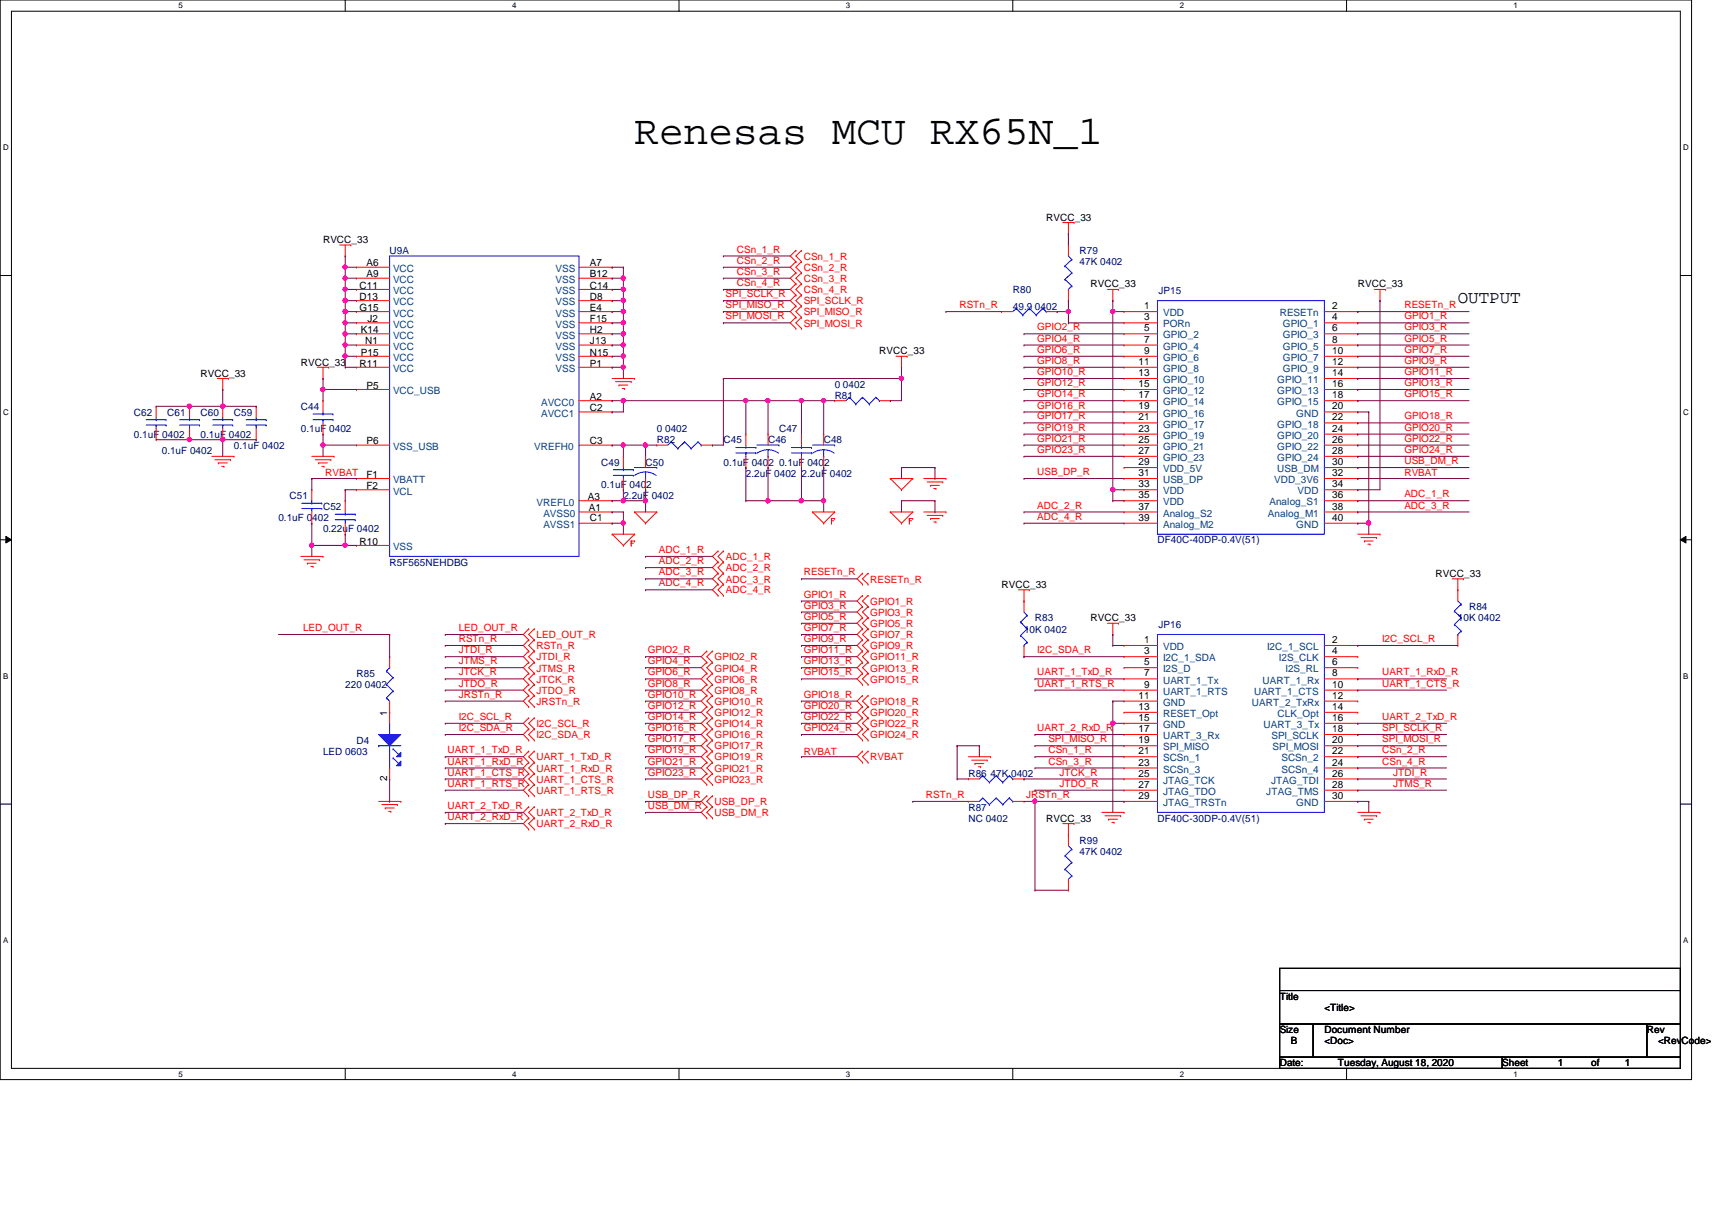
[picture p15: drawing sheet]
<svg xmlns="http://www.w3.org/2000/svg" width="297mm" height="210mm" viewBox="0 0 297 210" stroke-linecap="round" stroke-linejoin="round" font-family="sans-serif">
<defs><g id="words">
<text font-size="7.1" x="110.1" y="25">Renesas MCU RX65N_1</text>
<text font-size="3" x="252.9" y="52.6">OUTPUT</text>
<g font-size="1.7">
<text x="181.5" y="38.3">RVCC_33</text>
<text x="56" y="42.2">RVCC_33</text>
<text x="63.6" y="46.2">A6</text>
<text x="102.4" y="46.2">A7</text>
<text x="62.4" y="50.1">C11</text>
<text x="62.4" y="52">D13</text>
<text x="62.4" y="53.9">G15</text>
<text x="63.6" y="48.1">A9</text>
<text x="102.4" y="48.1">B12</text>
<text x="102.4" y="50.1">C14</text>
<text x="102.4" y="52">D8</text>
<text x="102.4" y="53.9">E4</text>
<text x="189.2" y="49.9">RVCC_33</text>
<text x="198.5" y="53.6">1</text>
<text x="231.1" y="53.6">2</text>
<text x="235.6" y="49.9">RVCC_33</text>
<text x="62.6" y="57.8">K14</text>
<text x="63.4" y="59.7">N1</text>
<text x="63.8" y="55.9">J2</text>
<text x="102.4" y="55.9">F15</text>
<text x="102.4" y="57.8">H2</text>
<text x="102.4" y="59.7">J13</text>
<text x="198.5" y="55.6">3</text>
<text x="198.5" y="57.5">5</text>
<text x="198.5" y="59.4">7</text>
<text x="231.1" y="55.6">4</text>
<text x="231.1" y="57.5">6</text>
<text x="231.1" y="59.4">8</text>
<text x="34.8" y="65.3">RVCC_33</text>
<text x="52.2" y="63.4">RVCC_33</text>
<text x="62.4" y="63.6">R11</text>
<text x="62.6" y="61.7">P15</text>
<text x="102.4" y="61.7">N15</text>
<text x="102.4" y="63.6">P1</text>
<text x="152.6" y="61.5">RVCC_33</text>
<text x="197.5" y="63.3">11</text>
<text x="197.5" y="65.2">13</text>
<text x="198.5" y="61.4">9</text>
<text x="231.1" y="61.4">10</text>
<text x="231.1" y="63.3">12</text>
<text x="231.1" y="65.2">14</text>
<text x="63.6" y="67.4">P5</text>
<text x="102.4" y="71.3">C2</text>
<text x="102.4" y="69.4">A2</text>
<text x="197.5" y="67.1">15</text>
<text x="197.5" y="69.1">17</text>
<text x="197.5" y="71">19</text>
<text x="231.1" y="67.1">16</text>
<text x="231.1" y="69.1">18</text>
<text x="231.1" y="71">20</text>
<text x="63.6" y="77.1">P6</text>
<text x="102.4" y="77.1">C3</text>
<text x="197.5" y="72.9">21</text>
<text x="197.5" y="74.9">23</text>
<text x="197.5" y="76.8">25</text>
<text x="231.1" y="72.9">22</text>
<text x="231.1" y="74.9">24</text>
<text x="231.1" y="76.8">26</text>
<text x="63.6" y="82.9">F1</text>
<text x="197.5" y="78.7">27</text>
<text x="197.5" y="80.7">29</text>
<text x="197.5" y="82.6">31</text>
<text x="231.1" y="78.7">28</text>
<text x="231.1" y="80.7">30</text>
<text x="231.1" y="82.6">32</text>
<text x="63.6" y="84.8">F2</text>
<text x="102" y="86.7">A3</text>
<text x="102.2" y="88.7">A1</text>
<text x="197.5" y="84.5">33</text>
<text x="197.5" y="86.4">35</text>
<text x="197.5" y="88.4">37</text>
<text x="231.1" y="84.5">34</text>
<text x="231.1" y="86.4">36</text>
<text x="231.1" y="88.4">38</text>
<text x="62.4" y="94.5">R10</text>
<text x="102.4" y="90.4">C1</text>
<text x="197.5" y="90.3">39</text>
<text x="231.1" y="90.3">40</text>
<text x="249.1" y="100.1">RVCC_33</text>
<text x="173.8" y="102">RVCC_33</text>
<text x="189.2" y="107.8">RVCC_33</text>
<text x="198.5" y="111.5">1</text>
<text x="198.5" y="113.5">3</text>
<text x="231.1" y="111.5">2</text>
<text x="231.1" y="113.5">4</text>
<text x="198.5" y="115.4">5</text>
<text x="198.5" y="117.3">7</text>
<text x="198.5" y="119.3">9</text>
<text x="231.1" y="115.4">6</text>
<text x="231.1" y="117.3">8</text>
<text x="231.1" y="119.3">10</text>
<text x="67.2" y="124.1" transform="rotate(-90 67.2 124.1)">1</text>
<text x="197.5" y="121.2">11</text>
<text x="197.5" y="123.1">13</text>
<text x="197.5" y="125.1">15</text>
<text x="231.1" y="121.2">12</text>
<text x="231.1" y="123.1">14</text>
<text x="231.1" y="125.1">16</text>
<text x="197.5" y="127">17</text>
<text x="197.5" y="128.9">19</text>
<text x="197.5" y="130.9">21</text>
<text x="231.1" y="127">18</text>
<text x="231.1" y="128.9">20</text>
<text x="231.1" y="130.9">22</text>
<text x="67.2" y="135.6" transform="rotate(-90 67.2 135.6)">2</text>
<text x="197.5" y="132.8">23</text>
<text x="197.5" y="134.7">25</text>
<text x="197.5" y="136.7">27</text>
<text x="231.1" y="132.8">24</text>
<text x="231.1" y="134.7">26</text>
<text x="231.1" y="136.7">28</text>
<text x="181.5" y="142.5">RVCC_33</text>
<text x="197.5" y="138.6">29</text>
<text x="231.1" y="138.6">30</text>
<text x="222" y="173.4">Title</text>
<text x="222" y="179.2">Size</text>
<text x="229.8" y="179.2">Document Number</text>
<text x="229.8" y="175.3">&lt;Title&gt;</text>
<text x="285.7" y="179.2">Rev</text>
<text x="222" y="185">Date:</text>
<text x="224" y="181.1">B</text>
<text x="229.8" y="181.1">&lt;Doc&gt;</text>
<text x="232.1" y="185">Tuesday, August 18, 2020</text>
<text x="260.6" y="185">Sheet</text>
<text x="270.3" y="185">1</text>
<text x="276.1" y="185">of</text>
<text x="281.9" y="185">1</text>
<text x="287.7" y="181.1">&lt;RevCode&gt;</text>
</g>
<g font-size="1.7" fill="#000080">
<text x="67.6" y="44.1">U9A</text>
<text x="187.3" y="44.1">R79</text>
<text x="187.3" y="46">47K 0402</text>
<text x="175.7" y="50.8">R80</text>
<text x="175.7" y="53.8">49.9 0402</text>
<text x="201" y="51.1">JP15</text>
<text x="52.2" y="71.1">C44</text>
<text x="144.8" y="69.2">R81</text>
<text x="144.8" y="67.3">0 0402</text>
<text x="23.2" y="72.1">C62</text>
<text x="23.2" y="75.9">0.1uF 0402</text>
<text x="29" y="72.1">C61</text>
<text x="34.8" y="72.1">C60</text>
<text x="34.8" y="75.9">0.1uF 0402</text>
<text x="40.6" y="72.1">C59</text>
<text x="40.6" y="77.9">0.1uF 0402</text>
<text x="52.2" y="75">0.1uF 0402</text>
<text x="114" y="76.9">R82</text>
<text x="114" y="75">0 0402</text>
<text x="125.5" y="76.9">C45</text>
<text x="133.3" y="76.9">C46</text>
<text x="135.2" y="75">C47</text>
<text x="142.9" y="76.9">C48</text>
<text x="28.1" y="78.8">0.1uF 0402</text>
<text x="104.3" y="80.8">C49</text>
<text x="112" y="80.8">C50</text>
<text x="125.5" y="80.8">0.1uF 0402</text>
<text x="129.4" y="82.7">2.2uF 0402</text>
<text x="135.2" y="80.8">0.1uF 0402</text>
<text x="139.1" y="82.7">2.2uF 0402</text>
<text x="50.2" y="86.6">C51</text>
<text x="56" y="88.5">C52</text>
<text x="104.3" y="84.6">0.1uF 0402</text>
<text x="108.2" y="86.6">2.2uF 0402</text>
<text x="48.3" y="90.4">0.1uF 0402</text>
<text x="56" y="92.4">0.22uF 0402</text>
<text x="200.8" y="94.3">DF40C-40DP-0.4V(51)</text>
<text x="67.6" y="98.1">R5F565NEHDBG</text>
<text x="179.6" y="107.8">R83</text>
<text x="252.9" y="107.8">10K 0402</text>
<text x="254.9" y="105.9">R84</text>
<text x="177.7" y="109.7">10K 0402</text>
<text x="201" y="109">JP16</text>
<text x="59.9" y="119.4">220 0402</text>
<text x="61.8" y="117.4">R85</text>
<text x="56" y="131">LED 0603</text>
<text x="61.8" y="129">D4</text>
<text x="168" y="134.8">R86 47K 0402</text>
<text x="168" y="140.6">R87</text>
<text x="168" y="142.5">NC 0402</text>
<text x="200.8" y="142.5">DF40C-30DP-0.4V(51)</text>
<text x="187.3" y="146.4">R99</text>
<text x="187.3" y="148.3">47K 0402</text>
</g>
<g font-size="1.7" fill="#004080">
<text x="68.2" y="47.2">VCC</text>
<text x="96.4" y="47.2">VSS</text>
<text x="68.2" y="49.1">VCC</text>
<text x="68.2" y="51.1">VCC</text>
<text x="68.2" y="53">VCC</text>
<text x="96.4" y="49.1">VSS</text>
<text x="96.4" y="51.1">VSS</text>
<text x="96.4" y="53">VSS</text>
<text x="68.2" y="54.9">VCC</text>
<text x="68.2" y="56.9">VCC</text>
<text x="68.2" y="58.8">VCC</text>
<text x="96.4" y="54.9">VSS</text>
<text x="96.4" y="56.9">VSS</text>
<text x="96.4" y="58.8">VSS</text>
<text x="201.8" y="54.9">VDD</text>
<text x="201.8" y="56.8">PORn</text>
<text x="201.8" y="58.7">GPIO_2</text>
<text x="222" y="54.9">RESETn</text>
<text x="222.6" y="56.8">GPIO_1</text>
<text x="222.6" y="58.7">GPIO_3</text>
<text x="68.2" y="60.7">VCC</text>
<text x="68.2" y="62.6">VCC</text>
<text x="68.2" y="64.6">VCC</text>
<text x="96.4" y="60.7">VSS</text>
<text x="96.4" y="62.6">VSS</text>
<text x="96.4" y="64.6">VSS</text>
<text x="201.8" y="60.7">GPIO_4</text>
<text x="201.8" y="62.6">GPIO_6</text>
<text x="201.8" y="64.5">GPIO_8</text>
<text x="222.6" y="60.7">GPIO_5</text>
<text x="222.6" y="62.6">GPIO_7</text>
<text x="222.6" y="64.5">GPIO_9</text>
<text x="68.2" y="68.4">VCC_USB</text>
<text x="93.9" y="70.4">AVCC0</text>
<text x="201.8" y="66.5">GPIO_10</text>
<text x="201.8" y="68.4">GPIO_12</text>
<text x="201.8" y="70.3">GPIO_14</text>
<text x="221.6" y="66.5">GPIO_11</text>
<text x="221.6" y="68.4">GPIO_13</text>
<text x="221.6" y="70.3">GPIO_15</text>
<text x="93.9" y="72.3">AVCC1</text>
<text x="201.8" y="72.3">GPIO_16</text>
<text x="201.8" y="74.2">GPIO_17</text>
<text x="201.8" y="76.1">GPIO_19</text>
<text x="221.6" y="74.2">GPIO_18</text>
<text x="221.6" y="76.1">GPIO_20</text>
<text x="224.9" y="72.3">GND</text>
<text x="68.2" y="83.9">VBATT</text>
<text x="68.2" y="78.1">VSS_USB</text>
<text x="92.7" y="78.1">VREFH0</text>
<text x="201.8" y="78">GPIO_21</text>
<text x="201.8" y="80">GPIO_23</text>
<text x="201.8" y="81.9">VDD_5V</text>
<text x="201.8" y="83.8">USB_DP</text>
<text x="221.1" y="83.8">VDD_3V6</text>
<text x="221.6" y="78">GPIO_22</text>
<text x="221.6" y="80">GPIO_24</text>
<text x="221.6" y="81.9">USB_DM</text>
<text x="68.2" y="85.8">VCL</text>
<text x="93.1" y="87.7">VREFL0</text>
<text x="94.3" y="89.7">AVSS0</text>
<text x="201.8" y="85.8">VDD</text>
<text x="201.8" y="87.7">VDD</text>
<text x="201.8" y="89.6">Analog_S2</text>
<text x="220" y="89.6">Analog_M1</text>
<text x="220.3" y="87.7">Analog_S1</text>
<text x="225.1" y="85.8">VDD</text>
<text x="68.2" y="95.5">VSS</text>
<text x="94.3" y="91.6">AVSS1</text>
<text x="201.8" y="91.6">Analog_M2</text>
<text x="224.9" y="91.6">GND</text>
<text x="201.8" y="112.8">VDD</text>
<text x="219.8" y="112.8">I2C_1_SCL</text>
<text x="201.8" y="114.7">I2C_1_SDA</text>
<text x="201.8" y="116.6">I2S_D</text>
<text x="201.8" y="118.6">UART_1_Tx</text>
<text x="219.1" y="118.6">UART_1_Rx</text>
<text x="221.9" y="114.7">I2S_CLK</text>
<text x="223.1" y="116.6">I2S_RL</text>
<text x="201.8" y="120.5">UART_1_RTS</text>
<text x="201.8" y="122.4">GND</text>
<text x="201.8" y="124.4">RESET_Opt</text>
<text x="217.2" y="122.4">UART_2_TxRx</text>
<text x="217.6" y="120.5">UART_1_CTS</text>
<text x="221.7" y="124.4">CLK_Opt</text>
<text x="201.8" y="126.3">GND</text>
<text x="201.8" y="128.2">UART_3_Rx</text>
<text x="201.8" y="130.2">SPI_MISO</text>
<text x="219.2" y="126.3">UART_3_Tx</text>
<text x="220.6" y="128.2">SPI_SCLK</text>
<text x="220.8" y="130.2">SPI_MOSI</text>
<text x="201.8" y="132.1">SCSn_1</text>
<text x="201.8" y="134">SCSn_3</text>
<text x="201.8" y="135.9">JTAG_TCK</text>
<text x="201.8" y="137.9">JTAG_TDO</text>
<text x="219.7" y="137.9">JTAG_TMS</text>
<text x="220.6" y="135.9">JTAG_TDI</text>
<text x="222.3" y="132.1">SCSn_2</text>
<text x="222.3" y="134">SCSn_4</text>
<text x="201.8" y="139.8">JTAG_TRSTn</text>
<text x="224.9" y="139.8">GND</text>
</g>
<g font-size="1.7" fill="#f00">
<text x="127.8" y="43.8">CSn_1_R</text>
<text x="127.8" y="45.8">CSn_2_R</text>
<text x="127.8" y="47.7">CSn_3_R</text>
<text x="139.4" y="45">CSn_1_R</text>
<text x="139.4" y="47">CSn_2_R</text>
<text x="125.9" y="51.6">SPI_SCLK_R</text>
<text x="125.9" y="53.5">SPI_MISO_R</text>
<text x="127.8" y="49.6">CSn_4_R</text>
<text x="139.4" y="48.9">CSn_3_R</text>
<text x="139.4" y="50.8">CSn_4_R</text>
<text x="139.4" y="52.8">SPI_SCLK_R</text>
<text x="166.5" y="53.5">RSTn_R</text>
<text x="243.7" y="53.5">RESETn_R</text>
<text x="125.9" y="55.4">SPI_MOSI_R</text>
<text x="139.4" y="54.7">SPI_MISO_R</text>
<text x="139.4" y="56.6">SPI_MOSI_R</text>
<text x="180" y="57.3">GPIO2_R</text>
<text x="180" y="59.3">GPIO4_R</text>
<text x="243.7" y="55.4">GPIO1_R</text>
<text x="243.7" y="57.3">GPIO3_R</text>
<text x="243.7" y="59.3">GPIO5_R</text>
<text x="180" y="61.2">GPIO6_R</text>
<text x="180" y="63.1">GPIO8_R</text>
<text x="180" y="65.1">GPIO10_R</text>
<text x="243.7" y="61.2">GPIO7_R</text>
<text x="243.7" y="63.1">GPIO9_R</text>
<text x="243.7" y="65.1">GPIO11_R</text>
<text x="180" y="67">GPIO12_R</text>
<text x="180" y="68.9">GPIO14_R</text>
<text x="180" y="70.9">GPIO16_R</text>
<text x="243.7" y="67">GPIO13_R</text>
<text x="243.7" y="68.9">GPIO15_R</text>
<text x="180" y="72.8">GPIO17_R</text>
<text x="180" y="74.7">GPIO19_R</text>
<text x="180" y="76.6">GPIO21_R</text>
<text x="243.7" y="72.8">GPIO18_R</text>
<text x="243.7" y="74.7">GPIO20_R</text>
<text x="243.7" y="76.6">GPIO22_R</text>
<text x="56.4" y="82.6">RVBAT</text>
<text x="180" y="78.6">GPIO23_R</text>
<text x="180" y="82.4">USB_DP_R</text>
<text x="243.7" y="78.6">GPIO24_R</text>
<text x="243.7" y="80.5">USB_DM_R</text>
<text x="243.7" y="82.6">RVBAT</text>
<text x="180" y="88.2">ADC_2_R</text>
<text x="243.7" y="86.3">ADC_1_R</text>
<text x="243.7" y="88.2">ADC_3_R</text>
<text x="114.3" y="95.9">ADC_1_R</text>
<text x="180" y="90.2">ADC_4_R</text>
<text x="114.3" y="97.9">ADC_2_R</text>
<text x="114.3" y="99.8">ADC_3_R</text>
<text x="114.3" y="101.7">ADC_4_R</text>
<text x="125.9" y="97.2">ADC_1_R</text>
<text x="125.9" y="99.1">ADC_2_R</text>
<text x="125.9" y="101">ADC_3_R</text>
<text x="139.4" y="99.8">RESETn_R</text>
<text x="151" y="101">RESETn_R</text>
<text x="125.9" y="103">ADC_4_R</text>
<text x="139.4" y="103.7">GPIO1_R</text>
<text x="139.4" y="105.6">GPIO3_R</text>
<text x="139.4" y="107.5">GPIO5_R</text>
<text x="151" y="104.9">GPIO1_R</text>
<text x="151" y="106.8">GPIO3_R</text>
<text x="52.6" y="109.5">LED_OUT_R</text>
<text x="79.6" y="109.5">LED_OUT_R</text>
<text x="79.6" y="111.4">RSTn_R</text>
<text x="79.6" y="113.3">JTDI_R</text>
<text x="93.1" y="110.7">LED_OUT_R</text>
<text x="93.1" y="112.6">RSTn_R</text>
<text x="112.4" y="113.3">GPIO2_R</text>
<text x="139.4" y="109.5">GPIO7_R</text>
<text x="139.4" y="111.4">GPIO9_R</text>
<text x="139.4" y="113.3">GPIO11_R</text>
<text x="151" y="108.8">GPIO5_R</text>
<text x="151" y="110.7">GPIO7_R</text>
<text x="151" y="112.6">GPIO9_R</text>
<text x="180" y="113.3">I2C_SDA_R</text>
<text x="239.8" y="111.4">I2C_SCL_R</text>
<text x="79.6" y="115.2">JTMS_R</text>
<text x="79.6" y="117.2">JTCK_R</text>
<text x="79.6" y="119.1">JTDO_R</text>
<text x="93.1" y="114.6">JTDI_R</text>
<text x="93.1" y="116.5">JTMS_R</text>
<text x="93.1" y="118.4">JTCK_R</text>
<text x="112.4" y="115.2">GPIO4_R</text>
<text x="112.4" y="117.2">GPIO6_R</text>
<text x="112.4" y="119.1">GPIO8_R</text>
<text x="124" y="114.6">GPIO2_R</text>
<text x="124" y="116.5">GPIO4_R</text>
<text x="124" y="118.4">GPIO6_R</text>
<text x="139.4" y="115.2">GPIO13_R</text>
<text x="139.4" y="117.2">GPIO15_R</text>
<text x="151" y="114.6">GPIO11_R</text>
<text x="151" y="116.5">GPIO13_R</text>
<text x="151" y="118.4">GPIO15_R</text>
<text x="180" y="117.2">UART_1_TxD_R</text>
<text x="180" y="119.1">UART_1_RTS_R</text>
<text x="239.8" y="117.2">UART_1_RxD_R</text>
<text x="239.8" y="119.1">UART_1_CTS_R</text>
<text x="79.6" y="121">JRSTn_R</text>
<text x="79.6" y="124.9">I2C_SCL_R</text>
<text x="93.1" y="120.4">JTDO_R</text>
<text x="93.1" y="122.3">JRSTn_R</text>
<text x="112.4" y="121">GPIO10_R</text>
<text x="112.4" y="123">GPIO12_R</text>
<text x="112.4" y="124.9">GPIO14_R</text>
<text x="124" y="120.4">GPIO8_R</text>
<text x="124" y="122.3">GPIO10_R</text>
<text x="124" y="124.2">GPIO12_R</text>
<text x="139.4" y="121">GPIO18_R</text>
<text x="139.4" y="123">GPIO20_R</text>
<text x="139.4" y="124.9">GPIO22_R</text>
<text x="151" y="122.3">GPIO18_R</text>
<text x="151" y="124.2">GPIO20_R</text>
<text x="239.8" y="124.9">UART_2_TxD_R</text>
<text x="77.6" y="130.7">UART_1_TxD_R</text>
<text x="79.6" y="126.8">I2C_SDA_R</text>
<text x="93.1" y="126.2">I2C_SCL_R</text>
<text x="93.1" y="128.1">I2C_SDA_R</text>
<text x="93.1" y="131.9">UART_1_TxD_R</text>
<text x="112.4" y="126.8">GPIO16_R</text>
<text x="112.4" y="128.8">GPIO17_R</text>
<text x="112.4" y="130.7">GPIO19_R</text>
<text x="124" y="126.2">GPIO14_R</text>
<text x="124" y="128.1">GPIO16_R</text>
<text x="124" y="130">GPIO17_R</text>
<text x="124" y="131.9">GPIO19_R</text>
<text x="139.4" y="126.8">GPIO24_R</text>
<text x="139.4" y="130.9">RVBAT</text>
<text x="151" y="126.2">GPIO22_R</text>
<text x="151" y="128.1">GPIO24_R</text>
<text x="151" y="131.9">RVBAT</text>
<text x="180" y="126.8">UART_2_RxD_R</text>
<text x="181.9" y="128.8">SPI_MISO_R</text>
<text x="181.9" y="130.7">CSn_1_R</text>
<text x="239.8" y="126.8">SPI_SCLK_R</text>
<text x="239.8" y="128.8">SPI_MOSI_R</text>
<text x="239.8" y="130.7">CSn_2_R</text>
<text x="77.6" y="132.6">UART_1_RxD_R</text>
<text x="77.6" y="134.5">UART_1_CTS_R</text>
<text x="77.6" y="136.5">UART_1_RTS_R</text>
<text x="93.1" y="133.9">UART_1_RxD_R</text>
<text x="93.1" y="135.8">UART_1_CTS_R</text>
<text x="93.1" y="137.7">UART_1_RTS_R</text>
<text x="112.4" y="132.6">GPIO21_R</text>
<text x="112.4" y="134.5">GPIO23_R</text>
<text x="124" y="133.9">GPIO21_R</text>
<text x="124" y="135.8">GPIO23_R</text>
<text x="181.9" y="132.6">CSn_3_R</text>
<text x="183.8" y="134.5">JTCK_R</text>
<text x="183.8" y="136.5">JTDO_R</text>
<text x="239.8" y="132.6">CSn_4_R</text>
<text x="241.7" y="134.5">JTDI_R</text>
<text x="241.7" y="136.5">JTMS_R</text>
<text x="77.6" y="140.3">UART_2_TxD_R</text>
<text x="77.6" y="142.3">UART_2_RxD_R</text>
<text x="93.1" y="141.6">UART_2_TxD_R</text>
<text x="93.1" y="143.5">UART_2_RxD_R</text>
<text x="112.4" y="138.4">USB_DP_R</text>
<text x="112.4" y="140.3">USB_DM_R</text>
<text x="124" y="139.7">USB_DP_R</text>
<text x="124" y="141.6">USB_DM_R</text>
<text x="160.7" y="138.4">RSTn_R</text>
<text x="178.1" y="138.4">JRSTn_R</text>
</g>
<g font-size="1.4">
<text x="30.9" y="1.4">5</text>
<text x="88.9" y="1.4">4</text>
<text x="146.8" y="1.4">3</text>
<text x="204.7" y="1.4">2</text>
<text x="262.6" y="1.4">1</text>
<text x=".5" y="26.1">D</text>
<text x="292.1" y="26.1">D</text>
<text x=".5" y="71.9">C</text>
<text x="292.1" y="71.9">C</text>
<text x=".5" y="117.8">B</text>
<text x="292.1" y="117.8">B</text>
<text x=".5" y="163.6">A</text>
<text x="292.1" y="163.6">A</text>
<text x="30.9" y="186.8">5</text>
<text x="88.9" y="186.8">4</text>
<text x="146.8" y="186.8">3</text>
<text x="204.7" y="186.8">2</text>
<text x="262.6" y="186.8">1</text>
</g>
</g></defs>
<path d="M0 0h293.5v187.3h-293.5zM2 1.9h289.5v183.4h-289.5z" fill="none" stroke="#000" stroke-width=".17"/>
<g fill="#fff">
<path d="M30.9 .2h.8v1.5h-.8z"/>
<path d="M30.9 185.5h.8v1.6h-.8z"/>
</g>
<path d="M59.9 0v1.9M59.9 185.3v2" fill="none" stroke="#000" stroke-width=".17"/>
<g fill="#fff">
<path d="M88.9 .2h.7v1.5h-.7z"/>
<path d="M88.9 185.5h.7v1.6h-.7z"/>
</g>
<path d="M117.8 0v1.9M117.8 185.3v2" fill="none" stroke="#000" stroke-width=".17"/>
<g fill="#fff">
<path d="M146.8 .2h.7v1.5h-.7z"/>
<path d="M146.8 185.5h.7v1.6h-.7z"/>
</g>
<path d="M175.7 0v1.9M175.7 185.3v2" fill="none" stroke="#000" stroke-width=".17"/>
<g fill="#fff">
<path d="M204.7 .2h.7v1.5h-.7z"/>
<path d="M204.7 185.5h.7v1.6h-.7z"/>
</g>
<path d="M233.6 0v1.9M233.6 185.3v2" fill="none" stroke="#000" stroke-width=".17"/>
<g fill="#fff">
<path d="M262.6 .2h.8v1.5h-.8z"/>
<path d="M262.6 185.5h.8v1.6h-.8z"/>
<path d="M.5 24.8h1v1.6h-1z"/>
<path d="M292.1 24.8h.9v1.6h-.9z"/>
<path d="M.5 70.7h1v1.5h-1z"/>
<path d="M292.1 70.7h.9v1.5h-.9z"/>
</g>
<path d="M0 47.8h2M291.5 47.8h2" fill="none" stroke="#000" stroke-width=".17"/>
<g fill="#fff">
<path d="M.5 116.5h.9v1.6h-.9z"/>
<path d="M292.1 116.5h.8v1.6h-.8z"/>
</g>
<path d="M0 93.6h2M1 93l1 .6-1 .6zM291.5 93.6l1-.6v1.2zM291.5 93.6h2" fill="none" stroke="#000" stroke-width=".17"/>
<path d="M1 93l1 .6-1 .6zM291.5 93.6l1-.6v1.2z" fill="#000"/>
<g fill="#fff">
<path d="M.5 162.4h.9v1.5h-.9z"/>
<path d="M292.1 162.4h.8v1.5h-.8z"/>
</g>
<path d="M0 139.5h2M291.5 139.5h2M222 168h69.5v3.8h-69.5zM222 171.8h69.5v5.8h-69.5zM222 177.6h5.8v5.8h-5.8zM227.8 177.6h57.9v5.8h-57.9zM285.7 177.6h5.8v5.8h-5.8zM222 183.4h38.6v1.9h-38.6zM260.6 183.4h30.9v1.9h-30.9z" fill="none" stroke="#000" stroke-width=".17"/>
<g fill="none" stroke="#f00" stroke-width=".17">
<path d="M184.4 38.6h1.9M185.4 38.6v2M186.3 38.6h.1M58.9 42.5h2M59.9 44.4h.1M59.9 42.5v1.9M60.9 42.5h.1M138.1 43.4h.1M138.1 45.4h.1M138.1 47.3h.1M138.1 49.2h.1M138.1 51.2h.1"/>
<path d="M138.1 53.1h.1M138.1 55h.1M138.1 57h.1M138.1 43.4l-1 1 1 1M138.1 45.4l-1 1 1 .9M138.1 47.3l-1 1 1 .9M138.1 49.2l-1 1 1 1M138.1 51.2l-1 1 1 .9M138.1 53.1l-1 1 1 .9M138.1 55l-1 1 1 1M139.1 45.4h.1M139.1 43.4h.1"/>
<path d="M139.1 47.3h.1M139.1 49.2h.1M139.1 51.2h.1M139.1 53.1h.1M139.1 55h.1M139.1 57h.1M139.1 43.4l-1 1 1 1M139.1 45.4l-1 1 1 .9M139.1 47.3l-1 1 1 .9M139.1 49.2l-1 1 1 1M139.1 51.2l-1 1 1 .9M139.1 53.1l-1 1 1 .9"/>
<path d="M139.1 55l-1 1 1 1M185.4 40.6h.1M192.1 50.2h2M193.1 52.2h.1M193.1 50.2v2M194.1 50.2h.1M238.5 50.2h1.9M239.4 52.2h.1M239.4 50.2v2M240.4 50.2h.1M36.7 79.2h3.9M37.3 79.8h2.7"/>
<path d="M37.7 65.7h1.9M38.6 67.6h.1M38.6 65.7v1.9M39.6 65.7h.1M40 79.8h.1M40.6 79.2h.1M44.4 70.5h.1M44.4 76.3h.1M44.4 70.5v1.9M44.4 74.3v2M54.1 79.2h3.9M54.7 79.8h2.7"/>
<path d="M55.1 63.7h1.9M56 65.7h.1M56 63.7v2M57 63.7h.1M57.4 79.8h.1M58 79.2h.1M106.2 65.7h3.9M106.8 66.2h2.7M107.4 66.8h.1M107.4 66.8h1.5M107.9 67.4h.5M108.2 79.2h.1"/>
<path d="M108.2 79.2v1.9M108.4 67.4h.1M109.5 66.2h.1M110.1 65.7h.1M155.4 61.8h2M156.4 63.7h.1M156.4 61.8v1.9M157.4 61.8h.1M37.9 80.3h.1M37.9 80.3h1.6M38.5 80.9h.4M38.9 80.9h.1"/>
<path d="M52.2 96.5h3.8M52.7 97.1h2.8M53.3 97.7h.1M53.3 97.7h1.6M53.9 98.3h.4M54.3 98.3h.1M55.3 80.3h.1M55.3 80.3h1.5M55.5 97.1h.1M55.8 80.9h.4M56 96.5h.1M56.2 80.9h.1"/>
<path d="M106.2 92.7h.1M106.2 92.7h3.9M106.2 92.7l2 1.9M108.2 94.6h.1M108.2 85h.1M108.2 83v2M109.5 93.9h.1M109.5 94.6h.1M109.5 94.2h.1M109.5 93.9h.6M109.5 93.9v.7M109.5 94.2h.4"/>
<path d="M110.1 88.8h.1M110.1 92.7h.1M110.1 93.9h.1M110.1 88.8h3.9M110.1 92.7l-1.9 1.9M110.1 88.8l1.9 2M112 90.8h.1M114 88.8h.1M114 88.8l-2 2M124.6 95.6h.1M124.6 97.5h.1M124.6 99.4h.1"/>
<path d="M124.6 95.6l-1 .9 1 1M124.6 97.5l-1 1 1 .9M124.6 99.4l-1 1 1 .9M125.5 97.5h.1M125.5 95.6h.1M125.5 99.4h.1M125.5 95.6l-.9 .9 .9 1M125.5 97.5l-.9 1 .9 .9M125.5 99.4l-.9 1 .9 .9M141 88.8h.1M141 88.8h3.8M141 88.8l1.9 2"/>
<path d="M142.9 90.8h.1M144.3 90h.1M144.3 90.8h.1M144.3 90.3h.1M144.3 90h.5M144.3 90v.8M144.3 90.3h.3M144.8 88.8h.1M144.8 90h.1M144.8 88.8l-1.9 2M149.6 99.4h.1M149.6 99.4l-.9 1 .9 .9"/>
<path d="M150.6 99.4h.1M150.6 99.4l-1 1 1 .9M154.5 83h.1M154.5 88.8h.1M154.5 83h3.9M154.5 83l1.9 2M154.5 88.8h3.9M154.5 88.8l1.9 2M156.4 85h.1M156.4 90.8h.1M157.8 90h.1M157.8 90.8h.1"/>
<path d="M157.8 90.3h.1M157.8 90h.6M157.8 90.3h.4M157.8 90v.8M158.4 83h.1M158.4 88.8h.1M158.4 90h.1M158.4 83l-2 2M158.4 88.8l-2 2M160.3 83h3.8M160.3 88.8h3.8M160.9 83.6h2.7"/>
<path d="M160.9 89.4h2.7M161.5 84.2h.1M161.5 90h.1M161.5 84.2h1.5M161.5 90h1.5M162 84.8h.4M162 90.6h.4M162.4 84.8h.1M162.4 90.6h.1M163.6 83.6h.1M163.6 89.4h.1M164.1 83h.1"/>
<path d="M164.1 88.8h.1M235.6 92.7h3.8M236.1 93.3h2.7M236.7 93.9h.1M236.7 93.9h1.5M237.3 94.4h.4M237.7 94.4h.1M238.8 93.3h.1M239.4 92.7h.1M91.7 109.1h.1M91.7 111h.1M91.7 112.9h.1"/>
<path d="M91.7 114.9h.1M91.7 116.8h.1M91.7 118.7h.1M91.7 109.1l-.9 1 .9 .9M91.7 111l-.9 1 .9 .9M91.7 112.9l-.9 1 .9 1M91.7 114.9l-.9 .9 .9 1M91.7 116.8l-.9 1 .9 .9M91.7 118.7l-.9 1 .9 .9M92.7 111h.1M92.7 109.1h.1M92.7 112.9h.1"/>
<path d="M92.7 114.9h.1M92.7 116.8h.1M92.7 118.7h.1M92.7 109.1l-1 1 1 .9M92.7 111l-1 1 1 .9M92.7 112.9l-1 1 1 1M92.7 114.9l-1 .9 1 1M92.7 116.8l-1 1 1 .9M92.7 118.7l-1 1 1 .9M122.6 112.9h.1M122.6 114.9h.1M122.6 116.8h.1"/>
<path d="M122.6 118.7h.1M122.6 118.7l-.9 1 .9 .9M122.6 112.9l-.9 1 .9 1M122.6 114.9l-.9 .9 .9 1M122.6 116.8l-.9 1 .9 .9M123.6 114.9h.1M123.6 112.9h.1M123.6 116.8h.1M123.6 118.7h.1M123.6 112.9l-1 1 1 1M123.6 114.9l-1 .9 1 1M123.6 116.8l-1 1 1 .9"/>
<path d="M123.6 118.7l-1 1 1 .9M124.6 101.3h.1M124.6 103.3h.1M124.6 101.3l-1 1 1 1M125.5 101.3h.1M125.5 103.3h.1M125.5 101.3l-.9 1 .9 1M149.6 101.3h.1M149.6 103.3h.1M149.6 105.2h.1M149.6 107.1h.1M149.6 109.1h.1"/>
<path d="M149.6 111h.1M149.6 112.9h.1M149.6 114.9h.1M149.6 116.8h.1M149.6 118.7h.1M149.6 103.3l-.9 1 .9 .9M149.6 105.2l-.9 1 .9 .9M149.6 107.1l-.9 1 .9 1M149.6 109.1l-.9 1 .9 .9M149.6 111l-.9 1 .9 .9M149.6 112.9l-.9 1 .9 1M149.6 114.9l-.9 .9 .9 1"/>
<path d="M149.6 116.8l-.9 1 .9 .9M150.6 101.3h.1M150.6 105.2h.1M150.6 103.3h.1M150.6 107.1h.1M150.6 109.1h.1M150.6 111h.1M150.6 112.9h.1M150.6 114.9h.1M150.6 116.8h.1M150.6 118.7h.1M150.6 103.3l-1 1 1 .9"/>
<path d="M150.6 105.2l-1 1 1 .9M150.6 107.1l-1 1 1 1M150.6 109.1l-1 1 1 .9M150.6 111l-1 1 1 .9M150.6 112.9l-1 1 1 1M150.6 114.9l-1 .9 1 1M150.6 116.8l-1 1 1 .9M176.7 102.3h1.9M177.7 104.3h.1M177.7 102.3v2M178.6 102.3h.1M192.1 108.1h2"/>
<path d="M193.1 110.1h.1M193.1 108.1v2M194.1 108.1h.1M195 112h.1M195 113.9h.1M195 115.8h.1M195 117.8h.1M195 119.7h.1M195 112h5.8M195 113.9h5.8M195 115.8h5.8M195 117.8h5.8"/>
<path d="M195 119.7h5.8M229.8 112h5.8M229.8 113.9h5.8M229.8 115.8h5.8M229.8 117.8h5.8M229.8 119.7h5.8M235.6 112h.1M235.6 113.9h.1M235.6 115.8h.1M235.6 117.8h.1M235.6 119.7h.1M252 100.4h1.9"/>
<path d="M252.9 102.3h.1M252.9 112h.1M252.9 100.4v3.9M252.9 110.1v1.9M253.9 100.4h.1M65.7 139h3.9M66.2 139.6h2.8M69 139.6h.1M69.6 139h.1M91.7 120.6h.1M91.7 122.6h.1M91.7 124.5h.1"/>
<path d="M91.7 126.4h.1M91.7 128.4h.1M91.7 130.3h.1M91.7 132.2h.1M91.7 134.2h.1M91.7 136.1h.1M91.7 138h.1M91.7 140h.1M91.7 134.2l-.9 .9 .9 1M91.7 120.6l-.9 1 .9 1M91.7 124.5l-.9 1 .9 .9M91.7 126.4l-.9 1 .9 1"/>
<path d="M91.7 130.3l-.9 1 .9 .9M91.7 132.2l-.9 1 .9 1M91.7 136.1l-.9 1 .9 .9M91.7 140l-.9 .9 .9 1M92.7 120.6h.1M92.7 122.6h.1M92.7 126.4h.1M92.7 124.5h.1M92.7 128.4h.1M92.7 132.2h.1M92.7 130.3h.1M92.7 134.2h.1"/>
<path d="M92.7 136.1h.1M92.7 138h.1M92.7 140h.1M92.7 120.6l-1 1 1 1M92.7 124.5l-1 1 1 .9M92.7 126.4l-1 1 1 1M92.7 130.3l-1 1 1 .9M92.7 132.2l-1 1 1 1M92.7 134.2l-1 .9 1 1M92.7 136.1l-1 1 1 .9M92.7 140l-1 .9 1 1M122.6 120.6h.1"/>
<path d="M122.6 122.6h.1M122.6 124.5h.1M122.6 126.4h.1M122.6 128.4h.1M122.6 130.3h.1M122.6 132.2h.1M122.6 134.2h.1M122.6 136.1h.1M122.6 138h.1M122.6 140h.1M122.6 132.2l-.9 1 .9 1M122.6 120.6l-.9 1 .9 1"/>
<path d="M122.6 122.6l-.9 1 .9 .9M122.6 124.5l-.9 1 .9 .9M122.6 126.4l-.9 1 .9 1M122.6 128.4l-.9 1 .9 .9M122.6 130.3l-.9 1 .9 .9M122.6 134.2l-.9 .9 .9 1M122.6 138l-.9 1 .9 1M122.6 140l-.9 .9 .9 1M123.6 120.6h.1M123.6 122.6h.1M123.6 124.5h.1M123.6 126.4h.1"/>
<path d="M123.6 128.4h.1M123.6 130.3h.1M123.6 132.2h.1M123.6 134.2h.1M123.6 136.1h.1M123.6 140h.1M123.6 138h.1M123.6 130.3l-1 1 1 .9M123.6 138l-1 1 1 1M123.6 140l-1 .9 1 1M123.6 120.6l-1 1 1 1M123.6 122.6l-1 1 1 .9"/>
<path d="M123.6 124.5l-1 1 1 .9M123.6 126.4l-1 1 1 1M123.6 128.4l-1 1 1 .9M123.6 132.2l-1 1 1 1M123.6 134.2l-1 .9 1 1M149.6 120.6h.1M149.6 122.6h.1M149.6 124.5h.1M149.6 126.4h.1M149.6 128.4h.1M149.6 130.3h.1M149.6 132.2h.1"/>
<path d="M149.6 120.6l-.9 1 .9 1M149.6 122.6l-.9 1 .9 .9M149.6 124.5l-.9 1 .9 .9M149.6 126.4l-.9 1 .9 1M149.6 130.3l-.9 1 .9 .9M150.6 122.6h.1M150.6 120.6h.1M150.6 124.5h.1M150.6 126.4h.1M150.6 128.4h.1M150.6 132.2h.1M150.6 130.3h.1"/>
<path d="M150.6 120.6l-1 1 1 1M150.6 122.6l-1 1 1 .9M150.6 124.5l-1 1 1 .9M150.6 126.4l-1 1 1 1M150.6 130.3l-1 1 1 .9M168 131.3h3.9M168.6 131.9h2.7M169.2 132.5h.1M169.2 132.5h1.5M169.8 133h.3M170.1 133h.1M171.3 131.9h.1"/>
<path d="M171.9 131.3h.1M195 121.6h.1M195 123.6h.1M195 125.5h.1M195 127.4h.1M195 129.4h.1M195 131.3h.1M195 133.2h.1M195 135.1h.1M195 137.1h.1M195 139h.1M195 131.3h5.8"/>
<path d="M195 139h5.8M195 121.6h5.8M195 123.6h5.8M195 125.5h5.8M195 127.4h5.8M195 129.4h5.8M195 133.2h5.8M195 135.1h5.8M195 137.1h5.8M229.8 131.3h5.8M229.8 139h5.8M229.8 121.6h5.8"/>
<path d="M229.8 123.6h5.8M229.8 125.5h5.8M229.8 127.4h5.8M229.8 129.4h5.8M229.8 133.2h5.8M229.8 135.1h5.8M229.8 137.1h5.8M235.6 121.6h.1M235.6 123.6h.1M235.6 125.5h.1M235.6 127.4h.1M235.6 129.4h.1"/>
<path d="M235.6 131.3h.1M235.6 133.2h.1M235.6 135.1h.1M235.6 137.1h.1M235.6 139h.1M66.8 140.2h.1M66.8 140.2h1.6M67.4 140.8h.4M67.8 140.8h.1M91.7 141.9h.1M91.7 143.8h.1M91.7 141.9l-.9 1 .9 .9"/>
<path d="M92.7 141.9h.1M92.7 143.8h.1M92.7 141.9l-1 1 1 .9M122.6 141.9h.1M123.6 141.9h.1M184.4 142.9h1.9M185.4 144.8h.1M185.4 142.9v1.9M186.3 142.9h.1M191.2 140.9h3.8M191.7 141.5h2.7M192.3 142.1h.1"/>
<path d="M192.3 142.1h1.6M192.9 142.7h.4M193.3 142.7h.1M194.4 141.5h.1M195 140.9h.1M235.6 140.9h3.8M236.1 141.5h2.7M236.7 142.1h.1M236.7 142.1h1.5M237.3 142.7h.4M237.7 142.7h.1M238.8 141.5h.1"/>
<path d="M239.4 140.9h.1"/>
</g>
<g fill="none" stroke="#00f" stroke-width=".17">
<path d="M42.7 73.7h3.5M42.7 72.8h3.5M44.4 72.8h.1M44.4 73.7h.1M44.4 72.4v.4M44.4 73.7v.6M46.2 73.7h.1M46.2 72.8h.1M106.4 82.5h3.5M106.4 81.5h3.5M108.2 81.5h.1M108.2 82.5h.1"/>
<path d="M108.2 81.1v.4M108.2 82.5v.5M109.9 82.5h.1M109.9 81.5h.1M200.8 110.1h29v30.8h-29zM252.3 106h.1M252.3 108.3h.1M252.3 106l1.2 1.1M252.3 108.3l1.2 1.2M252.9 110.1h.1M252.9 104.3l.6 .5M253.5 104.8h.1"/>
<path d="M253.5 107.1h.1M253.5 109.5h.1M253.5 104.8l-1.2 1.2M253.5 107.1l-1.2 1.2M253.5 109.5l-.6 .6"/>
</g>
<path d="M65.7 127.4h3.9l-2 2z" fill="#00f"/>
<path d="M65.7 127.4h3.9l-2 2z" fill="none" stroke="#00f" stroke-width=".17"/>
<path d="M69.6 130.5v.8h-.8z" fill="#00f"/>
<path d="M69.6 130.5v.8h-.8z" fill="none" stroke="#00f" stroke-width=".17"/>
<path d="M69.6 132v.8h-.8z" fill="#00f"/>
<g fill="none" stroke="#00f" stroke-width=".17">
<path d="M67.6 44.4h32.9v52.1h-32.9zM176.3 53.5h.1M176.3 53.5l-.6 .6M176.3 53.5l1.2 1.2M177.5 54.7h.1M178.6 53.5h.1M178.6 53.5l-1.1 1.2M178.6 53.5l1.2 1.2M179.8 54.7h.1M180.9 53.5h.1M180.9 53.5l-1.1 1.2M180.9 53.5l.6 .6"/>
<path d="M181.5 54.1h.1M184.8 46.1h.1M184.8 48.5h.1M184.8 46.1l1.2 1.2M184.8 48.5l1.2 1.1M185.4 50.2h.1M185.4 44.4l.6 .6M186 45h.1M186 47.3h.1M186 49.6h.1M186 45l-1.2 1.1M186 47.3l-1.2 1.2"/>
<path d="M186 49.6l-.6 .6M200.8 52.2h29v40.5h-29zM25.4 73.7h3.4M25.4 72.8h3.4M27.1 72.8h.1M27.1 73.7h.1M27.1 72.4v.4M27.1 73.7v.6M28.8 73.7h.1M28.8 72.8h.1M31.2 73.7h3.4M31.2 72.8h3.4"/>
<path d="M32.9 72.8h.1M32.9 73.7h.1M32.9 72.4v.4M32.9 73.7v.6M34.6 73.7h.1M34.6 72.8h.1M36.9 73.7h3.5M36.9 72.8h3.5M38.6 72.8h.1M38.6 73.7h.1M38.6 72.4v.4M38.6 73.7v.6"/>
<path d="M40.4 73.7h.1M40.4 72.8h.1M54.3 72.8h3.5M54.3 71.8h3.5M56 71.8h.1M56 72.8h.1M56 71.5v.3M56 72.8v.6M57.8 72.8h.1M57.8 71.8h.1M116.5 76.7h.1M116.5 76.7l-.6 .5"/>
<path d="M116.5 76.7l1.1 1.1M117.6 77.8h.1M118.8 76.7h.1M118.8 76.7l-1.2 1.1M118.8 76.7l1.1 1.1M119.9 77.8h.1M121.1 76.7h.1M121.1 76.7l-1.2 1.1M121.1 76.7l.6 .5M121.7 77.2h.1M127.7 78.6h3.4M127.7 77.6h3.4"/>
<path d="M129.4 77.6h.1M129.4 78.6h.1M129.4 77.2v.4M129.4 78.6v.6M131.1 78.6h.1M131.1 77.6h.1M131.3 77.2h3.9M133.3 79.2h.1M133.3 78l1.1 .2 .7 .4M133.3 78l-.9 .1-1 .5M133.3 78v1.2M135.2 77.2h.1"/>
<path d="M137.3 78.6h3.5M137.3 77.6h3.5M139.1 77.6h.1M139.1 78.6h.1M139.1 77.2v.4M139.1 78.6v.6M140.8 78.6h.1M140.8 77.6h.1M141 77.2h3.8M142.9 79.2h.1M142.9 78l1.2 .2 .6 .4M142.9 78l-.8 .1-1.1 .5"/>
<path d="M142.9 78v1.2M144.8 77.2h.1M147.4 68.9h.1M147.4 68.9l-.6 .6M147.4 68.9l1.1 1.2M148.5 70.1h.1M149.6 68.9h.1M149.6 68.9l-1.1 1.2M149.6 68.9l1.2 1.2M150.8 70.1h.1M152 68.9h.1M152 68.9l-1.2 1.2"/>
<path d="M152 68.9l.6 .6M152.6 69.5h.1M52.4 88.2h3.4M52.4 87.3h3.4M54.1 87.3h.1M54.1 88.2h.1M54.1 86.9v.4M54.1 88.2v.6M55.8 88.2h.1M55.8 87.3h.1M58.2 90.2h3.4M58.2 89.2h3.4"/>
<path d="M59.9 89.2h.1M59.9 90.2h.1M59.9 88.8v.4M59.9 90.2v.6M61.6 90.2h.1M61.6 89.2h.1M110.1 81.1h3.9M112 83h.1M112 81.9l1.2 .2 .7 .4M112 81.9l-.8 .1-1.1 .5M112 81.9v1.1M114 81.1h.1"/>
<path d="M67.1 118.7h.1M67.1 116.4h.1M67.1 118.7l1.1 1.2M67.1 116.4l1.1 1.2M67.6 115.8h.1M67.6 115.8l-.5 .6M68.2 119.9h.1M68.2 117.6h.1M68.2 119.9l-1.1 1.2M68.2 117.6l-1.1 1.1M177.1 107.9h.1M177.1 110.2h.1"/>
<path d="M177.1 107.9l1.1 1.2M177.1 110.2l1.1 1.2M177.7 112h.1M177.7 106.2l.5 .6M178.2 106.8h.1M178.2 109.1h.1M178.2 111.4h.1M178.2 106.8l-1.1 1.1M178.2 109.1l-1.1 1.1M178.2 111.4l-.5 .6M65.7 129.4h.1M65.7 129.4h3.9"/>
<path d="M67.1 121.1h.1M67.1 121.1l.5 .5M67.6 127.4h.1M67.6 133.2h.1M67.6 125.5v1.9M67.6 129.4v3.8M68.2 129.9h.1M68.2 131.5h.1M68.2 129.9l1 1M68.2 131.5l1 1M69.6 132v.8h-.8zM170.5 134.6h.1"/>
<path d="M170.5 138.4h.1M170.5 134.6l-.6 .5M170.5 134.6l1.2 1.1M170.5 138.4l-.6 .6M170.5 138.4l1.2 1.2M171.7 135.7h.1M171.7 139.6h.1M172.8 134.6h.1M172.8 138.4h.1M172.8 134.6l-1.1 1.1M172.8 134.6l1.2 1.1M172.8 138.4l-1.1 1.2"/>
<path d="M172.8 138.4l1.2 1.2M174 135.7h.1M174 139.6h.1M175.1 134.6h.1M175.1 138.4h.1M175.1 134.6l-1.1 1.1M175.1 134.6l.6 .5M175.1 138.4l-1.1 1.2M175.1 138.4l.6 .6M175.7 135.1h.1M175.7 139h.1M184.8 148.5h.1"/>
<path d="M184.8 150.8h.1M184.8 148.5l1.2 1.1M184.8 150.8l1.2 1.1M185.4 152.5h.1M185.4 146.7l.6 .6M186 147.3h.1M186 149.6h.1M186 151.9h.1M186 147.3l-1.2 1.2M186 149.6l-1.2 1.2M186 151.9l-.6 .6"/>
</g>
<g fill="none" stroke="#f00" stroke-width=".17">
<path d="M61.8 46.4h.1M61.8 48.3h.1M61.8 50.2h.1M61.8 52.2h.1M61.8 54.1h.1M61.8 56h.1M61.8 57.9h.1M61.8 59.9h.1M61.8 54.1h5.8M61.8 56h5.8M61.8 57.9h5.8M61.8 59.9h5.8"/>
<path d="M61.8 46.4h5.8M61.8 48.3h5.8M61.8 50.2h5.8M61.8 52.2h5.8M100.5 54.1h5.7M100.5 56h5.7M100.5 57.9h5.7M100.5 59.9h5.7M100.5 46.4h5.7M100.5 48.3h5.7M100.5 50.2h5.7M100.5 52.2h5.7"/>
<path d="M106.2 46.4h.1M106.2 48.3h.1M106.2 50.2h.1M106.2 52.2h.1M106.2 54.1h.1M106.2 56h.1M106.2 57.9h.1M106.2 59.9h.1M173.8 54.1h.1M173.8 54.1h1.9M181.5 54.1h1.9M183.4 54.1h.1"/>
<path d="M185.4 42.5h.1M185.4 52.2h.1M185.4 42.5v1.9M185.4 50.2v2M195 54.1h.1M195 56h.1M195 57.9h.1M195 59.9h.1M195 54.1h5.8M195 56h5.8M195 57.9h5.8M195 59.9h5.8"/>
<path d="M229.8 54.1h5.8M229.8 56h5.8M229.8 57.9h5.8M229.8 59.9h5.8M235.6 54.1h.1M235.6 56h.1M235.6 57.9h.1M235.6 59.9h.1M27.1 70.5h.1M27.1 76.3h.1M27.1 70.5v1.9M27.1 74.3v2"/>
<path d="M32.9 70.5h.1M32.9 76.3h.1M32.9 70.5v1.9M32.9 74.3v2M38.6 70.5h.1M38.6 76.3h.1M38.6 70.5v1.9M38.6 74.3v2M56 69.5h.1M56 75.3h.1M56 69.5v2M56 73.4v1.9"/>
<path d="M61.8 61.8h.1M61.8 63.7h.1M61.8 67.6h.1M61.8 77.2h.1M61.8 61.8h5.8M61.8 63.7h5.8M61.8 67.6h5.8M61.8 77.2h5.8M100.5 61.8h5.7M100.5 63.7h5.7M100.5 69.5h5.7M100.5 71.5h5.7"/>
<path d="M100.5 77.2h5.7M106.2 71.5h.1M106.2 77.2h.1M106.2 69.5h.1M106.2 61.8h.1M106.2 63.7h.1M112 79.2h.1M112 79.2v1.9M114 77.2h.1M114 77.2h1.9M121.7 77.2h1.9M123.6 77.2h.1"/>
<path d="M129.4 75.3h.1M129.4 75.3v1.9M129.4 79.2v1.9M133.3 75.3h.1M133.3 75.3v1.9M133.3 79.2v1.9M139.1 75.3h.1M139.1 75.3v1.9M139.1 79.2v1.9M142.9 75.3h.1M142.9 75.3v1.9M142.9 79.2v1.9"/>
<path d="M144.8 69.5h.1M144.8 69.5h2M152.6 69.5h1.9M154.5 69.5h.1M195 61.8h.1M195 63.7h.1M195 65.7h.1M195 67.6h.1M195 69.5h.1M195 71.5h.1M195 73.4h.1M195 75.3h.1"/>
<path d="M195 77.2h.1M195 79.2h.1M195 61.8h5.8M195 63.7h5.8M195 65.7h5.8M195 67.6h5.8M195 69.5h5.8M195 71.5h5.8M195 73.4h5.8M195 75.3h5.8M195 77.2h5.8M195 79.2h5.8"/>
<path d="M229.8 61.8h5.8M229.8 63.7h5.8M229.8 65.7h5.8M229.8 67.6h5.8M229.8 69.5h5.8M229.8 71.5h5.8M229.8 73.4h5.8M229.8 75.3h5.8M229.8 77.2h5.8M229.8 79.2h5.8M235.6 61.8h.1M235.6 63.7h.1"/>
<path d="M235.6 65.7h.1M235.6 67.6h.1M235.6 69.5h.1M235.6 71.5h.1M235.6 73.4h.1M235.6 75.3h.1M235.6 77.2h.1M235.6 79.2h.1M54.1 85h.1M54.1 90.8h.1M54.1 85v1.9M54.1 88.8v2"/>
<path d="M59.9 86.9h.1M59.9 92.7h.1M59.9 86.9v1.9M59.9 90.8v1.9M61.8 83h.1M61.8 85h.1M61.8 94.6h.1M61.8 83h5.8M61.8 85h5.8M61.8 94.6h5.8M100.5 86.9h5.7M100.5 88.8h5.7"/>
<path d="M100.5 90.8h5.7M106.2 88.8h.1M106.2 90.8h.1M106.2 86.9h.1M112 85h.1M112 83v2M129.4 81.1h.1M133.3 81.1h.1M139.1 81.1h.1M142.9 81.1h.1M195 81.1h.1M195 83h.1"/>
<path d="M195 85h.1M195 86.9h.1M195 88.8h.1M195 90.8h.1M195 81.1h5.8M195 83h5.8M195 85h5.8M195 86.9h5.8M195 88.8h5.8M195 90.8h5.8M229.8 81.1h5.8M229.8 83h5.8"/>
<path d="M229.8 85h5.8M229.8 86.9h5.8M229.8 88.8h5.8M229.8 90.8h5.8M235.6 81.1h.1M235.6 83h.1M235.6 85h.1M235.6 86.9h.1M235.6 88.8h.1M235.6 90.8h.1M67.6 113.9h.1M67.6 113.9v1.9"/>
<path d="M177.7 104.3h.1M177.7 113.9h.1M177.7 104.3v1.9M177.7 112v1.9M67.6 123.6h.1M67.6 135.1h.1M67.6 121.6v3.9M67.6 133.2v1.9M168 135.1h.1M168 139h.1M168 135.1h1.9M168 139h1.9"/>
<path d="M175.7 135.1h2M175.7 139h2M177.7 135.1h.1M177.7 139h.1M185.4 144.8h.1M185.4 154.4h.1M185.4 144.8v1.9M185.4 152.5v1.9"/>
</g>
<path d="M59.9 44.4h.1M59.9 46.4h.1M59.9 44.4v3.9M59.9 46.4h1.9M125.5 44.4h.1M125.5 44.4h11.6M185.4 40.6h.1M185.4 40.6v1.9" fill="none" stroke="#800040" stroke-width=".17"/>
<circle cx="59.9" cy="46.3" r=".37" fill="#f0f"/>
<circle cx="59.9" cy="46.3" r=".37" fill="none" stroke="#f0f" stroke-width=".17"/>
<path d="M59.9 48.3h.1M59.9 48.3h1.9M59.9 48.3v1.9M106.2 46.4h.1M106.2 46.4h2M108.2 46.4h.1M108.2 46.4v1.9M125.5 46.4h.1M125.5 46.4h11.6" fill="none" stroke="#800040" stroke-width=".17"/>
<circle cx="59.9" cy="50.2" r=".37" fill="#f0f"/>
<circle cx="59.9" cy="50.2" r=".37" fill="none" stroke="#f0f" stroke-width=".17"/>
<circle cx="59.9" cy="48.3" r=".38" fill="#f0f"/>
<circle cx="59.9" cy="48.3" r=".38" fill="none" stroke="#f0f" stroke-width=".17"/>
<path d="M106.2 48.3h.1M106.2 48.3h2M108.2 48.3h.1M108.2 48.3v1.9" fill="none" stroke="#800040" stroke-width=".17"/>
<circle cx="108.1" cy="50.2" r=".37" fill="#f0f"/>
<circle cx="108.1" cy="50.2" r=".37" fill="none" stroke="#f0f" stroke-width=".17"/>
<circle cx="108.1" cy="48.3" r=".38" fill="#f0f"/>
<circle cx="108.1" cy="48.3" r=".38" fill="none" stroke="#f0f" stroke-width=".17"/>
<g fill="none" stroke="#800040" stroke-width=".17">
<path d="M59.9 50.2h.1M59.9 52.2h.1M59.9 50.2h1.9M59.9 50.2v2M59.9 52.2h1.9M106.2 50.2h.1M106.2 50.2h2M108.2 50.2h.1M108.2 50.2v2M125.5 48.3h.1M125.5 50.2h.1M125.5 48.3h11.6"/>
<path d="M125.5 50.2h11.6"/>
</g>
<circle cx="59.9" cy="52.1" r=".38" fill="#f0f"/>
<circle cx="59.9" cy="52.1" r=".38" fill="none" stroke="#f0f" stroke-width=".17"/>
<path d="M59.9 52.2h.1M59.9 52.2v1.9M106.2 52.2h.1M106.2 52.2h2M108.2 52.2h.1M108.2 52.2v1.9" fill="none" stroke="#800040" stroke-width=".17"/>
<circle cx="108.1" cy="54" r=".37" fill="#f0f"/>
<circle cx="108.1" cy="54" r=".37" fill="none" stroke="#f0f" stroke-width=".17"/>
<circle cx="108.1" cy="52.1" r=".38" fill="#f0f"/>
<circle cx="108.1" cy="52.1" r=".38" fill="none" stroke="#f0f" stroke-width=".17"/>
<path d="M59.9 54.1h.1M59.9 54.1h1.9M59.9 54.1v1.9M125.5 52.2h.1M125.5 52.2h11.6M185.4 52.2h.1M185.4 52.2v1.9M193.1 52.2h.1M193.1 52.2v1.9M239.4 52.2h.1M239.4 52.2v32.8" fill="none" stroke="#800040" stroke-width=".17"/>
<circle cx="59.9" cy="56" r=".37" fill="#f0f"/>
<circle cx="59.9" cy="56" r=".37" fill="none" stroke="#f0f" stroke-width=".17"/>
<circle cx="59.9" cy="54" r=".37" fill="#f0f"/>
<circle cx="59.9" cy="54" r=".37" fill="none" stroke="#f0f" stroke-width=".17"/>
<path d="M106.2 54.1h.1M106.2 54.1h2M108.2 54.1h.1M108.2 54.1v1.9M125.5 54.1h.1M125.5 54.1h11.6M164.1 54.1h.1M164.1 54.1h9.7M183.4 54.1h.1M183.4 54.1h2" fill="none" stroke="#800040" stroke-width=".17"/>
<circle cx="185.3" cy="54" r=".37" fill="#f0f"/>
<circle cx="185.3" cy="54" r=".37" fill="none" stroke="#f0f" stroke-width=".17"/>
<path d="M185.4 54.1h.1M185.4 54.1v1.9M193.1 54.1h.1M193.1 54.1h1.9M193.1 54.1v30.9" fill="none" stroke="#800040" stroke-width=".17"/>
<circle cx="193.1" cy="84.9" r=".37" fill="#f0f"/>
<circle cx="193.1" cy="84.9" r=".37" fill="none" stroke="#f0f" stroke-width=".17"/>
<circle cx="193.1" cy="54" r=".37" fill="#f0f"/>
<circle cx="193.1" cy="54" r=".37" fill="none" stroke="#f0f" stroke-width=".17"/>
<path d="M59.9 56h.1M59.9 56h1.9M59.9 56v1.9M106.2 56h.1M106.2 56h2M108.2 56h.1M108.2 56v1.9M235.6 54.1h.1M235.6 54.1h19.3" fill="none" stroke="#800040" stroke-width=".17"/>
<circle cx="108.1" cy="57.9" r=".38" fill="#f0f"/>
<circle cx="108.1" cy="57.9" r=".38" fill="none" stroke="#f0f" stroke-width=".17"/>
<circle cx="108.1" cy="56" r=".37" fill="#f0f"/>
<circle cx="108.1" cy="56" r=".37" fill="none" stroke="#f0f" stroke-width=".17"/>
<path d="M59.9 57.9h.1M59.9 57.9v2M125.5 56h.1M125.5 56h11.6M185.4 56h.1M185.4 56h9.6M235.6 56h.1M235.6 56h19.3" fill="none" stroke="#800040" stroke-width=".17"/>
<circle cx="59.9" cy="59.8" r=".37" fill="#f0f"/>
<circle cx="59.9" cy="59.8" r=".37" fill="none" stroke="#f0f" stroke-width=".17"/>
<circle cx="59.9" cy="57.9" r=".38" fill="#f0f"/>
<circle cx="59.9" cy="57.9" r=".38" fill="none" stroke="#f0f" stroke-width=".17"/>
<g fill="none" stroke="#800040" stroke-width=".17">
<path d="M59.9 57.9h.1M59.9 59.9h.1M59.9 57.9h1.9M59.9 59.9h1.9M59.9 59.9v1.9M106.2 57.9h.1M106.2 59.9h.1M106.2 57.9h2M106.2 59.9h2M108.2 57.9h.1M108.2 59.9h.1M108.2 57.9v3.9"/>
<path d="M177.7 57.9h.1M177.7 57.9h17.3M235.6 57.9h.1M235.6 57.9h19.3"/>
</g>
<circle cx="108.1" cy="59.8" r=".37" fill="#f0f"/>
<circle cx="108.1" cy="59.8" r=".37" fill="none" stroke="#f0f" stroke-width=".17"/>
<path d="M177.7 59.9h.1M177.7 59.9h17.3M235.6 59.9h.1M235.6 59.9h19.3M59.9 61.8h.1M59.9 61.8h1.9M59.9 61.8v1.9" fill="none" stroke="#800040" stroke-width=".17"/>
<circle cx="59.9" cy="61.8" r=".38" fill="#f0f"/>
<circle cx="59.9" cy="61.8" r=".38" fill="none" stroke="#f0f" stroke-width=".17"/>
<path d="M106.2 61.8h.1M106.2 61.8h2" fill="none" stroke="#800040" stroke-width=".17"/>
<circle cx="108.1" cy="61.8" r=".38" fill="#f0f"/>
<circle cx="108.1" cy="61.8" r=".38" fill="none" stroke="#f0f" stroke-width=".17"/>
<path d="M108.2 61.8h.1M108.2 61.8v1.9" fill="none" stroke="#800040" stroke-width=".17"/>
<circle cx="108.1" cy="63.7" r=".37" fill="#f0f"/>
<circle cx="108.1" cy="63.7" r=".37" fill="none" stroke="#f0f" stroke-width=".17"/>
<g fill="none" stroke="#800040" stroke-width=".17">
<path d="M56 65.7h.1M56 65.7v1.9M59.9 63.7h.1M59.9 63.7h1.9M106.2 63.7h.1M106.2 63.7h2M108.2 63.7h.1M108.2 63.7v2M156.4 63.7h.1M156.4 63.7v2M177.7 61.8h.1M177.7 63.7h.1"/>
<path d="M177.7 61.8h17.3M177.7 63.7h17.3M235.6 61.8h.1M235.6 63.7h.1M235.6 61.8h19.3M235.6 63.7h19.3"/>
</g>
<circle cx="56" cy="67.6" r=".38" fill="#f0f"/>
<circle cx="56" cy="67.6" r=".38" fill="none" stroke="#f0f" stroke-width=".17"/>
<path d="M125.5 65.7h.1M125.5 65.7h30.9" fill="none" stroke="#800040" stroke-width=".17"/>
<circle cx="156.4" cy="65.6" r=".37" fill="#f0f"/>
<circle cx="156.4" cy="65.6" r=".37" fill="none" stroke="#f0f" stroke-width=".17"/>
<g fill="none" stroke="#800040" stroke-width=".17">
<path d="M27.1 70.5h11.5M32.9 70.5h.1M38.6 67.6h.1M38.6 70.5h.1M38.6 67.6v2.9M56 67.6h.1M56 67.6h5.8M56 67.6v1.9M125.5 65.7h.1M125.5 65.7v11.5M156.4 65.7h.1M156.4 65.7v3.8"/>
<path d="M177.7 65.7h.1M177.7 67.6h.1M177.7 65.7h17.3M177.7 67.6h17.3M235.6 65.7h.1M235.6 67.6h.1M235.6 65.7h19.3M235.6 67.6h19.3"/>
</g>
<circle cx="32.9" cy="70.5" r=".37" fill="#f0f"/>
<circle cx="32.9" cy="70.5" r=".37" fill="none" stroke="#f0f" stroke-width=".17"/>
<circle cx="38.7" cy="70.5" r=".37" fill="#f0f"/>
<circle cx="38.7" cy="70.5" r=".37" fill="none" stroke="#f0f" stroke-width=".17"/>
<path d="M38.6 70.5h5.8M44.4 70.5h.1M106.2 69.5h.1M106.2 69.5h23.2M108.2 69.5h.1" fill="none" stroke="#800040" stroke-width=".17"/>
<circle cx="129.4" cy="69.5" r=".37" fill="#f0f"/>
<circle cx="129.4" cy="69.5" r=".37" fill="none" stroke="#f0f" stroke-width=".17"/>
<circle cx="108.1" cy="69.5" r=".37" fill="#f0f"/>
<circle cx="108.1" cy="69.5" r=".37" fill="none" stroke="#f0f" stroke-width=".17"/>
<path d="M108.2 69.5h.1M108.2 69.5v2M129.4 69.5h.1M129.4 69.5v5.8M129.4 69.5h9.7M133.3 69.5h.1M133.3 69.5v5.8" fill="none" stroke="#800040" stroke-width=".17"/>
<circle cx="133.2" cy="69.5" r=".37" fill="#f0f"/>
<circle cx="133.2" cy="69.5" r=".37" fill="none" stroke="#f0f" stroke-width=".17"/>
<path d="M139.1 69.5h.1M139.1 69.5v5.8" fill="none" stroke="#800040" stroke-width=".17"/>
<circle cx="139" cy="69.5" r=".37" fill="#f0f"/>
<circle cx="139" cy="69.5" r=".37" fill="none" stroke="#f0f" stroke-width=".17"/>
<path d="M139.1 69.5h.1M139.1 69.5h3.8M142.9 69.5h.1M142.9 69.5v5.8" fill="none" stroke="#800040" stroke-width=".17"/>
<circle cx="142.9" cy="69.5" r=".37" fill="#f0f"/>
<circle cx="142.9" cy="69.5" r=".37" fill="none" stroke="#f0f" stroke-width=".17"/>
<g fill="none" stroke="#800040" stroke-width=".17">
<path d="M106.2 71.5h.1M106.2 71.5h2M142.9 69.5h.1M142.9 69.5h1.9M154.5 69.5h.1M154.5 69.5h1.9M177.7 69.5h.1M177.7 71.5h.1M177.7 69.5h17.3M177.7 71.5h17.3M235.6 69.5h.1M235.6 71.5h.1"/>
<path d="M235.6 69.5h19.3M235.6 71.5h1.9M237.5 71.5h.1M237.5 71.5v19.3"/>
</g>
<circle cx="237.5" cy="90.7" r=".38" fill="#f0f"/>
<circle cx="237.5" cy="90.7" r=".38" fill="none" stroke="#f0f" stroke-width=".17"/>
<path d="M27.1 76.3h11.5M32.9 76.3h.1M38.6 76.3h.1M177.7 73.4h.1M177.7 73.4h17.3M235.6 73.4h.1M235.6 73.4h19.3" fill="none" stroke="#800040" stroke-width=".17"/>
<circle cx="32.8" cy="76.2" r=".38" fill="#f0f"/>
<circle cx="32.8" cy="76.2" r=".38" fill="none" stroke="#f0f" stroke-width=".17"/>
<circle cx="38.6" cy="76.2" r=".38" fill="#f0f"/>
<circle cx="38.6" cy="76.2" r=".38" fill="none" stroke="#f0f" stroke-width=".17"/>
<path d="M38.6 76.3h.1M38.6 76.3h5.8M38.6 76.3v2.9M44.4 76.3h.1M56 75.3h.1M56 77.2h.1M56 75.3v1.9M56 77.2h5.8M177.7 75.3h.1M177.7 75.3h17.3M235.6 75.3h.1M235.6 75.3h19.3" fill="none" stroke="#800040" stroke-width=".17"/>
<circle cx="56" cy="77.2" r=".38" fill="#f0f"/>
<circle cx="56" cy="77.2" r=".38" fill="none" stroke="#f0f" stroke-width=".17"/>
<path d="M56 77.2h.1M56 77.2v2M106.2 77.2h.1M106.2 77.2h5.8M108.2 77.2h.1M108.2 77.2v2" fill="none" stroke="#800040" stroke-width=".17"/>
<circle cx="112" cy="77.2" r=".38" fill="#f0f"/>
<circle cx="112" cy="77.2" r=".38" fill="none" stroke="#f0f" stroke-width=".17"/>
<circle cx="108.1" cy="77.2" r=".38" fill="#f0f"/>
<circle cx="108.1" cy="77.2" r=".38" fill="none" stroke="#f0f" stroke-width=".17"/>
<g fill="none" stroke="#800040" stroke-width=".17">
<path d="M112 77.2h.1M112 77.2v2M112 77.2h2M123.6 77.2h.1M123.6 77.2h1.9M177.7 77.2h.1M177.7 79.2h.1M177.7 77.2h17.3M177.7 79.2h17.3M235.6 77.2h.1M235.6 79.2h.1M235.6 77.2h19.3"/>
<path d="M235.6 79.2h19.3M129.4 81.1h.1M129.4 81.1v5.8M133.3 81.1h.1M133.3 81.1v5.8M139.1 81.1h.1M139.1 81.1v5.8M142.9 81.1h.1M142.9 81.1v5.8"/>
</g>
<circle cx="142.9" cy="86.9" r=".38" fill="#f0f"/>
<circle cx="142.9" cy="86.9" r=".38" fill="none" stroke="#f0f" stroke-width=".17"/>
<g fill="none" stroke="#800040" stroke-width=".17">
<path d="M54.1 83h.1M54.1 83h7.7M54.1 83v2M59.9 85h.1M59.9 85v1.9M59.9 85h1.9M106.2 86.9h.1M108.2 85h.1M108.2 86.9h.1M108.2 85v1.9M112 85h.1M112 85v1.9h-5.8"/>
<path d="M156.4 81.1h.1M156.4 81.1h5.8M156.4 81.1v1.9M162.2 81.1h.1M162.2 83h.1M162.2 81.1v1.9M177.7 83h.1M177.7 83h17.3M193.1 85h.1M193.1 85h1.9M193.1 85v1.9M235.6 81.1h.1"/>
<path d="M235.6 83h.1M235.6 85h.1M235.6 81.1h19.3M235.6 83h19.3M235.6 85h3.8"/>
</g>
<circle cx="112" cy="86.9" r=".38" fill="#f0f"/>
<circle cx="112" cy="86.9" r=".38" fill="none" stroke="#f0f" stroke-width=".17"/>
<circle cx="108.1" cy="86.9" r=".38" fill="#f0f"/>
<circle cx="108.1" cy="86.9" r=".38" fill="none" stroke="#f0f" stroke-width=".17"/>
<path d="M112 86.9h.1M112 86.9v1.9M129.4 86.9h.1M129.4 86.9h9.7M133.3 86.9h.1" fill="none" stroke="#800040" stroke-width=".17"/>
<circle cx="139" cy="86.9" r=".38" fill="#f0f"/>
<circle cx="139" cy="86.9" r=".38" fill="none" stroke="#f0f" stroke-width=".17"/>
<circle cx="133.2" cy="86.9" r=".38" fill="#f0f"/>
<circle cx="133.2" cy="86.9" r=".38" fill="none" stroke="#f0f" stroke-width=".17"/>
<g fill="none" stroke="#800040" stroke-width=".17">
<path d="M54.1 90.8h.1M54.1 90.8v3.8M106.2 88.8h.1M106.2 90.8h.1M106.2 88.8h2M106.2 90.8h2M108.2 88.8h.1M108.2 90.8h.1M108.2 88.8v3.9M139.1 86.9h.1M139.1 86.9h3.8M142.9 86.9h.1"/>
<path d="M142.9 86.9v1.9M156.4 86.9h.1M156.4 86.9h5.8M156.4 86.9v1.9M162.2 86.9h.1M162.2 88.8h.1M162.2 86.9v1.9M177.7 88.8h.1M177.7 88.8h17.3M193.1 86.9h.1M193.1 86.9h1.9M235.6 86.9h.1"/>
<path d="M235.6 88.8h.1M235.6 86.9h19.3M235.6 88.8h19.3"/>
</g>
<circle cx="108.1" cy="90.7" r=".38" fill="#f0f"/>
<circle cx="108.1" cy="90.7" r=".38" fill="none" stroke="#f0f" stroke-width=".17"/>
<path d="M54.1 94.6h.1M54.1 94.6v1.9M59.9 92.7h.1M59.9 92.7v1.9M177.7 90.8h.1M177.7 90.8h17.3M235.6 90.8h.1M235.6 90.8h1.9M237.5 90.8h.1M237.5 90.8v1.9" fill="none" stroke="#800040" stroke-width=".17"/>
<circle cx="54.1" cy="94.6" r=".37" fill="#f0f"/>
<circle cx="54.1" cy="94.6" r=".37" fill="none" stroke="#f0f" stroke-width=".17"/>
<path d="M54.1 94.6h.1M54.1 94.6h5.8" fill="none" stroke="#800040" stroke-width=".17"/>
<circle cx="59.9" cy="94.6" r=".37" fill="#f0f"/>
<circle cx="59.9" cy="94.6" r=".37" fill="none" stroke="#f0f" stroke-width=".17"/>
<g fill="none" stroke="#800040" stroke-width=".17">
<path d="M59.9 94.6h.1M59.9 94.6h1.9M112 96.5h.1M112 98.5h.1M112 96.5h11.6M112 98.5h11.6M48.3 110.1h19.3M67.6 110.1h.1M67.6 113.9h.1M67.6 110.1v3.8M77.3 110.1h.1M77.3 112h.1"/>
<path d="M77.3 113.9h.1M77.3 115.8h.1M77.3 117.8h.1M77.3 119.7h.1M77.3 110.1h13.5M77.3 112h13.5M77.3 113.9h13.5M77.3 115.8h13.5M77.3 117.8h13.5M77.3 119.7h13.5M112 100.4h.1M112 102.3h.1"/>
<path d="M112 113.9h.1M112 115.8h.1M112 117.8h.1M112 119.7h.1M112 100.4h11.6M112 102.3h11.6M112 113.9h9.7M112 115.8h9.7M112 117.8h9.7M112 119.7h9.7M139.1 100.4h.1M139.1 104.3h.1"/>
<path d="M139.1 106.2h.1M139.1 108.1h.1M139.1 110.1h.1M139.1 112h.1M139.1 113.9h.1M139.1 115.8h.1M139.1 117.8h.1M139.1 100.4h9.6M139.1 104.3h9.6M139.1 106.2h9.6M139.1 108.1h9.6M139.1 110.1h9.6"/>
<path d="M139.1 112h9.6M139.1 113.9h9.6M139.1 115.8h9.6M139.1 117.8h9.6M177.7 113.9h.1M177.7 113.9h17.3M179.6 117.8h.1M179.6 119.7h.1M179.6 117.8h15.4M179.6 119.7h15.4M193.1 110.1h.1M193.1 112h.1"/>
<path d="M193.1 110.1v1.9M193.1 112h1.9M235.6 112h.1M235.6 117.8h.1M235.6 119.7h.1M235.6 112h17.3M235.6 117.8h15.4M235.6 119.7h15.4M77.3 121.6h.1M77.3 121.6h13.5M112 121.6h.1M112 121.6h9.7"/>
<path d="M139.1 121.6h.1M139.1 121.6h9.6M193.1 121.6h.1M193.1 121.6v3.9M193.1 121.6h1.9"/>
</g>
<circle cx="193.1" cy="125.5" r=".38" fill="#f0f"/>
<circle cx="193.1" cy="125.5" r=".38" fill="none" stroke="#f0f" stroke-width=".17"/>
<g fill="none" stroke="#800040" stroke-width=".17">
<path d="M67.6 139h.1M67.6 135.1v3.9M77.3 125.5h.1M77.3 127.4h.1M77.3 131.3h.1M77.3 133.2h.1M77.3 135.1h.1M77.3 137.1h.1M77.3 125.5h13.5M77.3 127.4h13.5M77.3 131.3h13.5M77.3 133.2h13.5"/>
<path d="M77.3 135.1h13.5M77.3 137.1h13.5M112 123.6h.1M112 125.5h.1M112 127.4h.1M112 129.4h.1M112 131.3h.1M112 133.2h.1M112 135.1h.1M112 139h.1M112 123.6h9.7M112 125.5h9.7"/>
<path d="M112 127.4h9.7M112 129.4h9.7M112 131.3h9.7M112 133.2h9.7M112 135.1h9.7M112 139h9.7M139.1 123.6h.1M139.1 125.5h.1M139.1 127.4h.1M139.1 131.3h.1M139.1 123.6h9.6M139.1 125.5h9.6"/>
<path d="M139.1 127.4h9.6M139.1 131.3h9.6M158.4 139h.1M158.4 139h9.6M166.1 129.4h.1M166.1 135.1h.1M166.1 129.4h3.8M166.1 129.4v5.7M166.1 135.1h1.9M169.9 129.4h.1M169.9 129.4v1.9M177.7 135.1h.1"/>
<path d="M177.7 135.1h17.3M177.7 139h17.3M179.6 127.4h.1M179.6 129.4h.1M179.6 131.3h.1M179.6 133.2h.1M179.6 137.1h.1M179.6 139h.1M179.6 127.4h15.4M179.6 129.4h15.4M179.6 131.3h15.4M179.6 133.2h15.4"/>
<path d="M179.6 137.1h15.4M179.6 139v15.4M193.1 125.5h.1M193.1 125.5h1.9M193.1 125.5v15.4M195 139h.1M235.6 125.5h.1M235.6 127.4h.1M235.6 129.4h.1M235.6 131.3h.1M235.6 133.2h.1M235.6 135.1h.1"/>
<path d="M235.6 137.1h.1M235.6 125.5h15.4M235.6 127.4h15.4M235.6 129.4h15.4M235.6 131.3h15.4M235.6 133.2h15.4M235.6 135.1h15.4M235.6 137.1h15.4"/>
</g>
<circle cx="179.5" cy="139" r=".38" fill="#f0f"/>
<circle cx="179.5" cy="139" r=".38" fill="none" stroke="#f0f" stroke-width=".17"/>
<path d="M235.6 139h.1M235.6 139h1.9M237.5 139h.1M237.5 139v1.9M77.3 140.9h.1M77.3 142.9h.1M77.3 140.9h13.5M77.3 142.9h13.5M112 140.9h.1M112 140.9h9.7M179.6 154.4h.1M179.6 154.4h5.8" fill="none" stroke="#800040" stroke-width=".17"/>
<circle cx="59.9" cy="46.3" r=".37" fill="#f0f"/>
<circle cx="59.9" cy="46.3" r=".37" fill="none" stroke="#f0f" stroke-width=".17"/>
<circle cx="59.9" cy="50.2" r=".37" fill="#f0f"/>
<circle cx="59.9" cy="50.2" r=".37" fill="none" stroke="#f0f" stroke-width=".17"/>
<circle cx="59.9" cy="48.3" r=".38" fill="#f0f"/>
<circle cx="59.9" cy="48.3" r=".38" fill="none" stroke="#f0f" stroke-width=".17"/>
<circle cx="108.1" cy="50.2" r=".37" fill="#f0f"/>
<circle cx="108.1" cy="50.2" r=".37" fill="none" stroke="#f0f" stroke-width=".17"/>
<circle cx="108.1" cy="48.3" r=".38" fill="#f0f"/>
<circle cx="108.1" cy="48.3" r=".38" fill="none" stroke="#f0f" stroke-width=".17"/>
<circle cx="59.9" cy="52.1" r=".38" fill="#f0f"/>
<circle cx="59.9" cy="52.1" r=".38" fill="none" stroke="#f0f" stroke-width=".17"/>
<circle cx="108.1" cy="54" r=".37" fill="#f0f"/>
<circle cx="108.1" cy="54" r=".37" fill="none" stroke="#f0f" stroke-width=".17"/>
<circle cx="108.1" cy="52.1" r=".38" fill="#f0f"/>
<circle cx="108.1" cy="52.1" r=".38" fill="none" stroke="#f0f" stroke-width=".17"/>
<circle cx="59.9" cy="56" r=".37" fill="#f0f"/>
<circle cx="59.9" cy="56" r=".37" fill="none" stroke="#f0f" stroke-width=".17"/>
<circle cx="59.9" cy="54" r=".37" fill="#f0f"/>
<circle cx="59.9" cy="54" r=".37" fill="none" stroke="#f0f" stroke-width=".17"/>
<circle cx="185.3" cy="54" r=".37" fill="#f0f"/>
<circle cx="185.3" cy="54" r=".37" fill="none" stroke="#f0f" stroke-width=".17"/>
<circle cx="193.1" cy="84.9" r=".37" fill="#f0f"/>
<circle cx="193.1" cy="84.9" r=".37" fill="none" stroke="#f0f" stroke-width=".17"/>
<circle cx="193.1" cy="54" r=".37" fill="#f0f"/>
<circle cx="193.1" cy="54" r=".37" fill="none" stroke="#f0f" stroke-width=".17"/>
<circle cx="108.1" cy="57.9" r=".38" fill="#f0f"/>
<circle cx="108.1" cy="57.9" r=".38" fill="none" stroke="#f0f" stroke-width=".17"/>
<circle cx="108.1" cy="56" r=".37" fill="#f0f"/>
<circle cx="108.1" cy="56" r=".37" fill="none" stroke="#f0f" stroke-width=".17"/>
<circle cx="59.9" cy="59.8" r=".37" fill="#f0f"/>
<circle cx="59.9" cy="59.8" r=".37" fill="none" stroke="#f0f" stroke-width=".17"/>
<circle cx="59.9" cy="57.9" r=".38" fill="#f0f"/>
<circle cx="59.9" cy="57.9" r=".38" fill="none" stroke="#f0f" stroke-width=".17"/>
<circle cx="108.1" cy="59.8" r=".37" fill="#f0f"/>
<circle cx="108.1" cy="59.8" r=".37" fill="none" stroke="#f0f" stroke-width=".17"/>
<circle cx="59.9" cy="61.8" r=".38" fill="#f0f"/>
<circle cx="59.9" cy="61.8" r=".38" fill="none" stroke="#f0f" stroke-width=".17"/>
<circle cx="108.1" cy="61.8" r=".38" fill="#f0f"/>
<circle cx="108.1" cy="61.8" r=".38" fill="none" stroke="#f0f" stroke-width=".17"/>
<circle cx="108.1" cy="63.7" r=".37" fill="#f0f"/>
<circle cx="108.1" cy="63.7" r=".37" fill="none" stroke="#f0f" stroke-width=".17"/>
<circle cx="56" cy="67.6" r=".38" fill="#f0f"/>
<circle cx="56" cy="67.6" r=".38" fill="none" stroke="#f0f" stroke-width=".17"/>
<circle cx="156.4" cy="65.6" r=".37" fill="#f0f"/>
<circle cx="156.4" cy="65.6" r=".37" fill="none" stroke="#f0f" stroke-width=".17"/>
<circle cx="32.9" cy="70.5" r=".37" fill="#f0f"/>
<circle cx="32.9" cy="70.5" r=".37" fill="none" stroke="#f0f" stroke-width=".17"/>
<circle cx="38.7" cy="70.5" r=".37" fill="#f0f"/>
<circle cx="38.7" cy="70.5" r=".37" fill="none" stroke="#f0f" stroke-width=".17"/>
<circle cx="129.4" cy="69.5" r=".37" fill="#f0f"/>
<circle cx="129.4" cy="69.5" r=".37" fill="none" stroke="#f0f" stroke-width=".17"/>
<circle cx="108.1" cy="69.5" r=".37" fill="#f0f"/>
<circle cx="108.1" cy="69.5" r=".37" fill="none" stroke="#f0f" stroke-width=".17"/>
<circle cx="133.2" cy="69.5" r=".37" fill="#f0f"/>
<circle cx="133.2" cy="69.5" r=".37" fill="none" stroke="#f0f" stroke-width=".17"/>
<circle cx="139" cy="69.5" r=".37" fill="#f0f"/>
<circle cx="139" cy="69.5" r=".37" fill="none" stroke="#f0f" stroke-width=".17"/>
<circle cx="142.9" cy="69.5" r=".37" fill="#f0f"/>
<circle cx="142.9" cy="69.5" r=".37" fill="none" stroke="#f0f" stroke-width=".17"/>
<circle cx="237.5" cy="90.7" r=".38" fill="#f0f"/>
<circle cx="237.5" cy="90.7" r=".38" fill="none" stroke="#f0f" stroke-width=".17"/>
<circle cx="32.8" cy="76.2" r=".38" fill="#f0f"/>
<circle cx="32.8" cy="76.2" r=".38" fill="none" stroke="#f0f" stroke-width=".17"/>
<circle cx="38.6" cy="76.2" r=".38" fill="#f0f"/>
<circle cx="38.6" cy="76.2" r=".38" fill="none" stroke="#f0f" stroke-width=".17"/>
<circle cx="56" cy="77.2" r=".38" fill="#f0f"/>
<circle cx="56" cy="77.2" r=".38" fill="none" stroke="#f0f" stroke-width=".17"/>
<circle cx="112" cy="77.2" r=".38" fill="#f0f"/>
<circle cx="112" cy="77.2" r=".38" fill="none" stroke="#f0f" stroke-width=".17"/>
<circle cx="108.1" cy="77.2" r=".38" fill="#f0f"/>
<circle cx="108.1" cy="77.2" r=".38" fill="none" stroke="#f0f" stroke-width=".17"/>
<circle cx="142.9" cy="86.9" r=".38" fill="#f0f"/>
<circle cx="142.9" cy="86.9" r=".38" fill="none" stroke="#f0f" stroke-width=".17"/>
<circle cx="112" cy="86.9" r=".38" fill="#f0f"/>
<circle cx="112" cy="86.9" r=".38" fill="none" stroke="#f0f" stroke-width=".17"/>
<circle cx="108.1" cy="86.9" r=".38" fill="#f0f"/>
<circle cx="108.1" cy="86.9" r=".38" fill="none" stroke="#f0f" stroke-width=".17"/>
<circle cx="139" cy="86.9" r=".38" fill="#f0f"/>
<circle cx="139" cy="86.9" r=".38" fill="none" stroke="#f0f" stroke-width=".17"/>
<circle cx="133.2" cy="86.9" r=".38" fill="#f0f"/>
<circle cx="133.2" cy="86.9" r=".38" fill="none" stroke="#f0f" stroke-width=".17"/>
<circle cx="108.1" cy="90.7" r=".38" fill="#f0f"/>
<circle cx="108.1" cy="90.7" r=".38" fill="none" stroke="#f0f" stroke-width=".17"/>
<circle cx="54.1" cy="94.6" r=".37" fill="#f0f"/>
<circle cx="54.1" cy="94.6" r=".37" fill="none" stroke="#f0f" stroke-width=".17"/>
<circle cx="59.9" cy="94.6" r=".37" fill="#f0f"/>
<circle cx="59.9" cy="94.6" r=".37" fill="none" stroke="#f0f" stroke-width=".17"/>
<circle cx="193.1" cy="125.5" r=".38" fill="#f0f"/>
<circle cx="193.1" cy="125.5" r=".38" fill="none" stroke="#f0f" stroke-width=".17"/>
<circle cx="179.5" cy="139" r=".38" fill="#f0f"/>
<circle cx="179.5" cy="139" r=".38" fill="none" stroke="#f0f" stroke-width=".17"/>
<use href="#words"/>
</svg>
